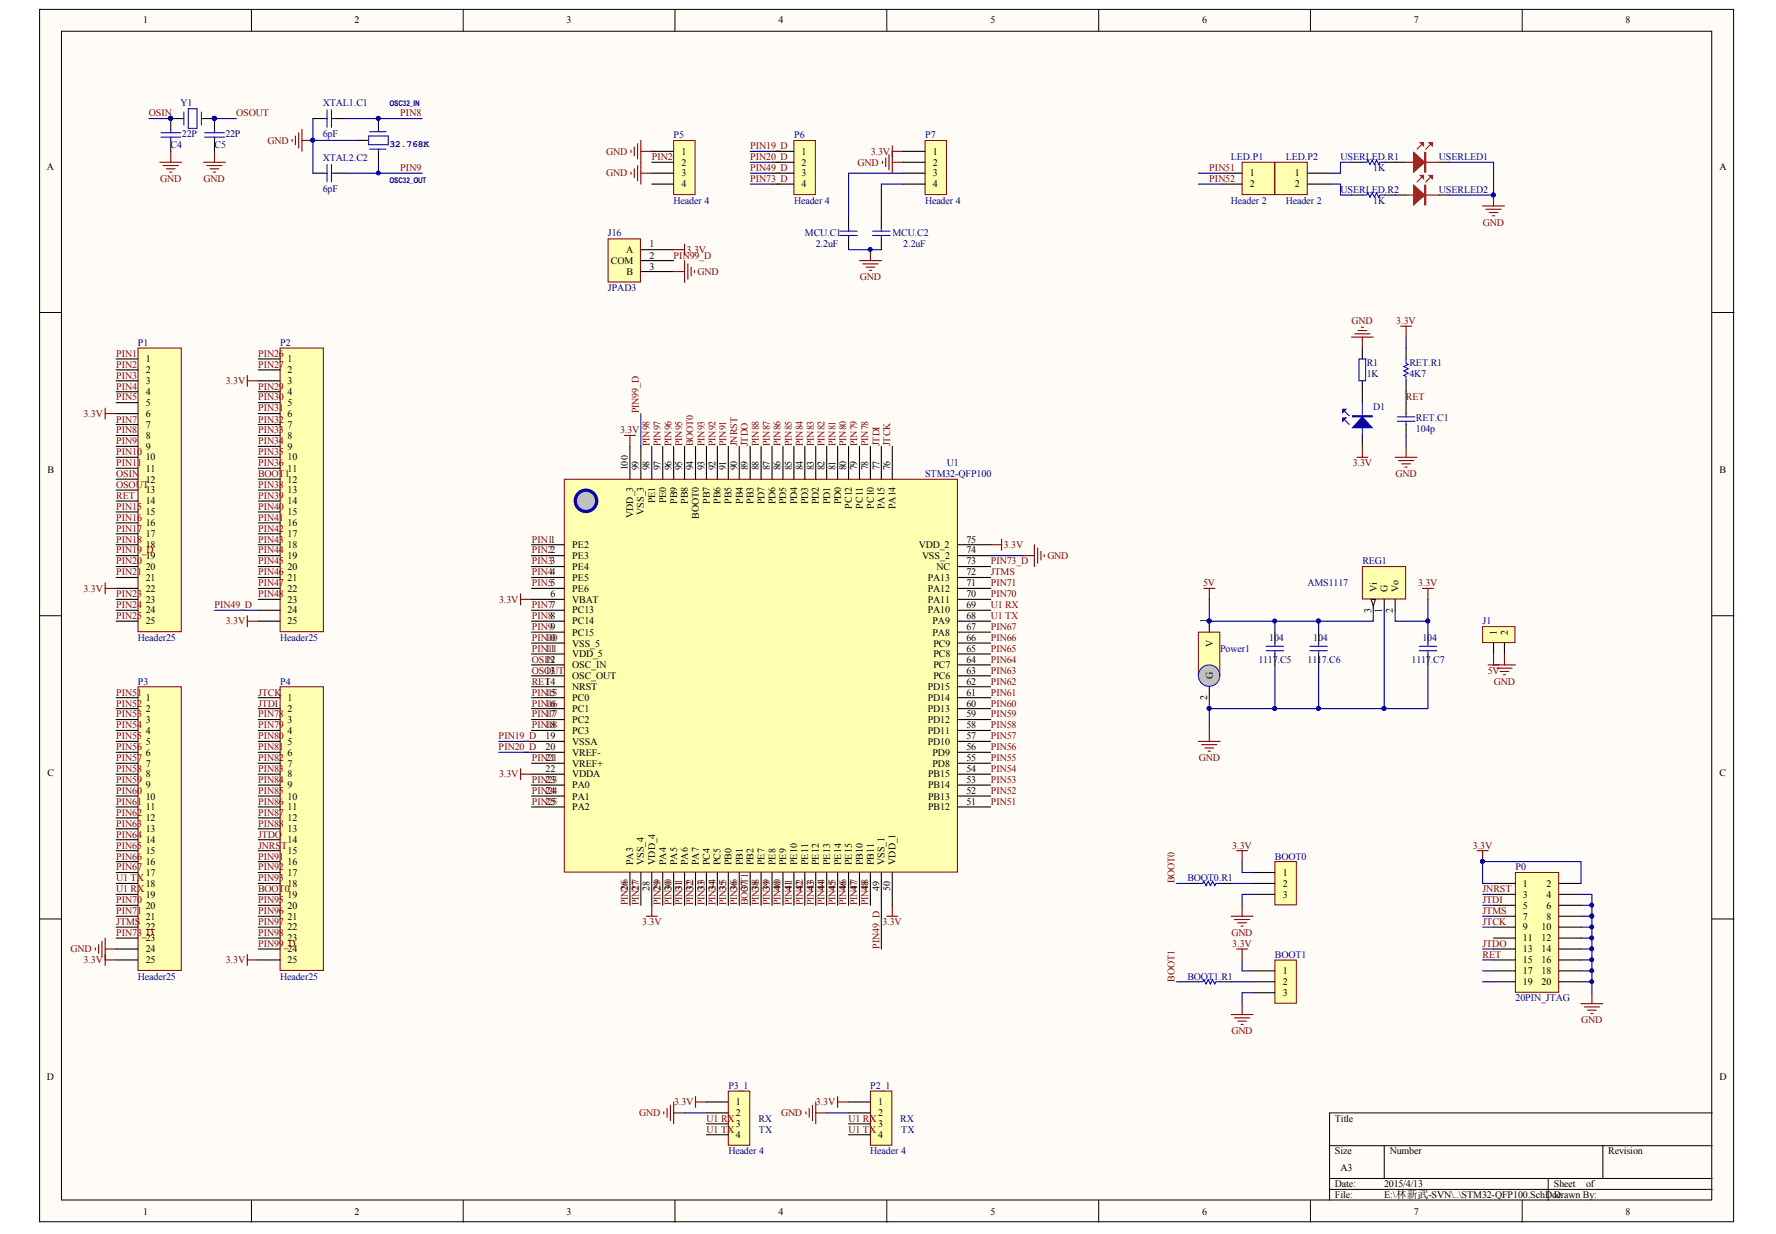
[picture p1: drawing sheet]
<svg xmlns="http://www.w3.org/2000/svg" width="288mm" height="200mm" viewBox="0 0 288 200" stroke-linecap="round" stroke-linejoin="round" font-family="sans-serif">
<defs><g id="words">
<g font-size="1.6">
<text x="23.2" y="3.8">1</text>
<text x="57.5" y="3.8">2</text>
<text x="91.8" y="3.8">3</text>
<text x="126.2" y="3.8">4</text>
<text x="160.5" y="3.8">5</text>
<text x="194.9" y="3.8">6</text>
<text x="229.1" y="3.8">7</text>
<text x="263.5" y="3.8">8</text>
<text x="7.6" y="27.5">A</text>
<text x="110.4" y="25.1">1</text>
<text x="110.4" y="26.8">2</text>
<text x="110.4" y="28.6">3</text>
<text x="129.9" y="25.1">1</text>
<text x="129.9" y="26.8">2</text>
<text x="129.9" y="28.6">3</text>
<text x="151.2" y="25.1">1</text>
<text x="151.2" y="26.8">2</text>
<text x="151.2" y="28.6">3</text>
<text x="202.6" y="28.6">1</text>
<text x="209.9" y="28.6">1</text>
<text x="278.7" y="27.5">A</text>
<text x="110.4" y="30.4">4</text>
<text x="129.9" y="30.4">4</text>
<text x="151.2" y="30.4">4</text>
<text x="202.6" y="30.4">2</text>
<text x="209.9" y="30.4">2</text>
<text x="101.5" y="41">A</text>
<text x="105.3" y="40.1">1</text>
<text x="105.3" y="41.9">2</text>
<text x="99" y="42.8">COM</text>
<text x="101.6" y="44.5">B</text>
<text x="105.3" y="43.7">3</text>
<text x="23.6" y="58.7">1</text>
<text x="46.6" y="58.7">1</text>
<text x="23.6" y="60.5">2</text>
<text x="23.6" y="62.3">3</text>
<text x="23.6" y="64.1">4</text>
<text x="23.6" y="65.8">5</text>
<text x="46.6" y="60.5">2</text>
<text x="46.6" y="62.3">3</text>
<text x="46.6" y="64.1">4</text>
<text x="46.6" y="65.8">5</text>
<text x="23.6" y="67.6">6</text>
<text x="23.6" y="69.3">7</text>
<text x="23.6" y="71.1">8</text>
<text x="46.6" y="67.6">6</text>
<text x="46.6" y="69.3">7</text>
<text x="46.6" y="71.1">8</text>
<text x="7.7" y="76.7">B</text>
<text x="23.6" y="72.9">9</text>
<text x="23.6" y="74.6">10</text>
<text x="23.6" y="76.5">11</text>
<text x="46.6" y="72.9">9</text>
<text x="46.6" y="74.6">10</text>
<text x="46.6" y="76.5">11</text>
<text x="101.8" y="76.3" transform="rotate(-90 101.8 76.3)">100</text>
<text x="103.5" y="76.3" transform="rotate(-90 103.5 76.3)">99</text>
<text x="105.3" y="76.3" transform="rotate(-90 105.3 76.3)">98</text>
<text x="107.1" y="76.3" transform="rotate(-90 107.1 76.3)">97</text>
<text x="108.8" y="76.3" transform="rotate(-90 108.8 76.3)">96</text>
<text x="110.6" y="76.3" transform="rotate(-90 110.6 76.3)">95</text>
<text x="112.4" y="76.3" transform="rotate(-90 112.4 76.3)">94</text>
<text x="114.2" y="76.3" transform="rotate(-90 114.2 76.3)">93</text>
<text x="115.9" y="76.3" transform="rotate(-90 115.9 76.3)">92</text>
<text x="117.7" y="76.3" transform="rotate(-90 117.7 76.3)">91</text>
<text x="119.5" y="76.3" transform="rotate(-90 119.5 76.3)">90</text>
<text x="121.2" y="76.3" transform="rotate(-90 121.2 76.3)">89</text>
<text x="123" y="76.3" transform="rotate(-90 123 76.3)">88</text>
<text x="124.8" y="76.3" transform="rotate(-90 124.8 76.3)">87</text>
<text x="126.5" y="76.3" transform="rotate(-90 126.5 76.3)">86</text>
<text x="128.4" y="76.3" transform="rotate(-90 128.4 76.3)">85</text>
<text x="130.1" y="76.3" transform="rotate(-90 130.1 76.3)">84</text>
<text x="131.9" y="76.3" transform="rotate(-90 131.9 76.3)">83</text>
<text x="133.7" y="76.3" transform="rotate(-90 133.7 76.3)">82</text>
<text x="135.4" y="76.3" transform="rotate(-90 135.4 76.3)">81</text>
<text x="137.2" y="76.3" transform="rotate(-90 137.2 76.3)">80</text>
<text x="138.9" y="76.3" transform="rotate(-90 138.9 76.3)">79</text>
<text x="140.7" y="76.3" transform="rotate(-90 140.7 76.3)">78</text>
<text x="142.5" y="76.3" transform="rotate(-90 142.5 76.3)">77</text>
<text x="144.3" y="76.3" transform="rotate(-90 144.3 76.3)">76</text>
<text x="278.7" y="76.7">B</text>
<text x="23.6" y="78.2">12</text>
<text x="23.6" y="80">13</text>
<text x="23.6" y="81.7">14</text>
<text x="23.6" y="83.5">15</text>
<text x="46.6" y="78.2">12</text>
<text x="46.6" y="80">13</text>
<text x="46.6" y="81.7">14</text>
<text x="46.6" y="83.5">15</text>
<text x="104.4" y="83.4" transform="rotate(-90 104.4 83.4)">VSS_3</text>
<text x="106.2" y="81.6" transform="rotate(-90 106.2 81.6)">PE1</text>
<text x="108" y="81.6" transform="rotate(-90 108 81.6)">PE0</text>
<text x="109.7" y="81.7" transform="rotate(-90 109.7 81.7)">PB9</text>
<text x="111.5" y="81.7" transform="rotate(-90 111.5 81.7)">PB8</text>
<text x="115" y="81.7" transform="rotate(-90 115 81.7)">PB7</text>
<text x="116.8" y="81.7" transform="rotate(-90 116.8 81.7)">PB6</text>
<text x="118.6" y="81.7" transform="rotate(-90 118.6 81.7)">PB5</text>
<text x="120.4" y="81.7" transform="rotate(-90 120.4 81.7)">PB4</text>
<text x="122.2" y="81.7" transform="rotate(-90 122.2 81.7)">PB3</text>
<text x="123.9" y="81.7" transform="rotate(-90 123.9 81.7)">PD7</text>
<text x="125.7" y="81.7" transform="rotate(-90 125.7 81.7)">PD6</text>
<text x="127.4" y="81.7" transform="rotate(-90 127.4 81.7)">PD5</text>
<text x="129.2" y="81.7" transform="rotate(-90 129.2 81.7)">PD4</text>
<text x="131" y="81.7" transform="rotate(-90 131 81.7)">PD3</text>
<text x="132.7" y="81.7" transform="rotate(-90 132.7 81.7)">PD2</text>
<text x="134.6" y="81.7" transform="rotate(-90 134.6 81.7)">PD1</text>
<text x="136.3" y="81.7" transform="rotate(-90 136.3 81.7)">PD0</text>
<text x="138.1" y="82.5" transform="rotate(-90 138.1 82.5)">PC12</text>
<text x="139.9" y="82.5" transform="rotate(-90 139.9 82.5)">PC11</text>
<text x="141.6" y="82.5" transform="rotate(-90 141.6 82.5)">PC10</text>
<text x="143.4" y="82.5" transform="rotate(-90 143.4 82.5)">PA15</text>
<text x="145.1" y="82.5" transform="rotate(-90 145.1 82.5)">PA14</text>
<text x="23.6" y="85.3">16</text>
<text x="23.6" y="87">17</text>
<text x="23.6" y="88.9">18</text>
<text x="46.6" y="85.3">16</text>
<text x="46.6" y="87">17</text>
<text x="46.6" y="88.9">18</text>
<text x="92.7" y="88.9">PE2</text>
<text x="102.6" y="84" transform="rotate(-90 102.6 84)">VDD_3</text>
<text x="113.3" y="84.1" transform="rotate(-90 113.3 84.1)">BOOT0</text>
<text x="149" y="88.9">VDD_2</text>
<text x="156.6" y="89.7">74</text>
<text x="156.6" y="88">75</text>
<text x="23.6" y="90.6">19</text>
<text x="23.6" y="92.4">20</text>
<text x="23.6" y="94.2">21</text>
<text x="23.6" y="95.9">22</text>
<text x="46.6" y="90.6">19</text>
<text x="46.6" y="92.4">20</text>
<text x="46.6" y="94.2">21</text>
<text x="46.6" y="95.9">22</text>
<text x="92.7" y="90.6">PE3</text>
<text x="92.7" y="92.4">PE4</text>
<text x="92.7" y="94.2">PE5</text>
<text x="92.7" y="95.9">PE6</text>
<text x="149.5" y="90.6">VSS_2</text>
<text x="150.4" y="95.9">PA12</text>
<text x="150.4" y="94.2">PA13</text>
<text x="151.8" y="92.4">NC</text>
<text x="156.6" y="95">71</text>
<text x="156.6" y="93.2">72</text>
<text x="156.6" y="91.5">73</text>
<text x="223.2" y="95.9" transform="rotate(-90 223.2 95.9)">Vi</text>
<text x="224.9" y="95.9" transform="rotate(-90 224.9 95.9)">G</text>
<text x="226.7" y="95.9" transform="rotate(-90 226.7 95.9)">Vo</text>
<text x="23.6" y="97.7">23</text>
<text x="23.6" y="99.4">24</text>
<text x="23.6" y="101.2">25</text>
<text x="46.6" y="97.7">23</text>
<text x="46.6" y="99.4">24</text>
<text x="46.6" y="101.2">25</text>
<text x="89.2" y="96.8">6</text>
<text x="92.7" y="97.7">VBAT</text>
<text x="92.7" y="99.4">PC13</text>
<text x="92.7" y="101.2">PC14</text>
<text x="150.4" y="99.4">PA10</text>
<text x="150.4" y="97.7">PA11</text>
<text x="151.1" y="101.2">PA9</text>
<text x="156.6" y="100.4">68</text>
<text x="156.6" y="98.6">69</text>
<text x="156.6" y="96.8">70</text>
<text x="195.6" y="101.1" transform="rotate(-90 195.6 101.1)">1</text>
<text x="222.2" y="99.4" transform="rotate(-90 222.2 99.4)">3</text>
<text x="224" y="99.4" transform="rotate(-90 224 99.4)">1</text>
<text x="225.8" y="99.4" transform="rotate(-90 225.8 99.4)">2</text>
<text x="89.2" y="107.4">2</text>
<text x="92.7" y="103">PC15</text>
<text x="92.7" y="104.8">VSS_5</text>
<text x="92.7" y="106.6">VDD_5</text>
<text x="151.1" y="103">PA8</text>
<text x="151.3" y="106.6">PC8</text>
<text x="151.3" y="104.8">PC9</text>
<text x="156.6" y="107.4">64</text>
<text x="156.6" y="105.6">65</text>
<text x="156.6" y="103.9">66</text>
<text x="156.6" y="102.1">67</text>
<text x="196.6" y="104.9" transform="rotate(-90 196.6 104.9)">V</text>
<text x="242.6" y="103" transform="rotate(-90 242.6 103)">1</text>
<text x="244.4" y="103" transform="rotate(-90 244.4 103)">2</text>
<text x="23.6" y="113.6">1</text>
<text x="46.6" y="113.6">1</text>
<text x="88.4" y="109.2">13</text>
<text x="88.4" y="111">1</text>
<text x="92.7" y="108.3">OSC_IN</text>
<text x="92.7" y="110.1">OSC_OUT</text>
<text x="92.7" y="111.8">NRST</text>
<text x="92.7" y="113.6">PC0</text>
<text x="150.4" y="113.6">PD14</text>
<text x="150.4" y="111.8">PD15</text>
<text x="151.3" y="110.1">PC6</text>
<text x="151.3" y="108.3">PC7</text>
<text x="156.6" y="112.8">61</text>
<text x="156.6" y="111">62</text>
<text x="156.6" y="109.2">63</text>
<text x="195.6" y="113.5" transform="rotate(-90 195.6 113.5)">2</text>
<text x="196.6" y="110.1" transform="rotate(-90 196.6 110.1)">G</text>
<text x="23.6" y="115.4">2</text>
<text x="23.6" y="117.2">3</text>
<text x="23.6" y="119">4</text>
<text x="46.6" y="115.4">2</text>
<text x="46.6" y="117.2">3</text>
<text x="46.6" y="119">4</text>
<text x="88.4" y="119.8">19</text>
<text x="92.7" y="115.4">PC1</text>
<text x="92.7" y="117.2">PC2</text>
<text x="92.7" y="119">PC3</text>
<text x="150.4" y="119">PD11</text>
<text x="150.4" y="117.2">PD12</text>
<text x="150.4" y="115.4">PD13</text>
<text x="156.6" y="119.8">57</text>
<text x="156.6" y="118">58</text>
<text x="156.6" y="116.3">59</text>
<text x="156.6" y="114.5">60</text>
<text x="7.7" y="125.8">C</text>
<text x="23.6" y="120.7">5</text>
<text x="23.6" y="122.5">6</text>
<text x="23.6" y="124.2">7</text>
<text x="46.6" y="120.7">5</text>
<text x="46.6" y="122.5">6</text>
<text x="46.6" y="124.2">7</text>
<text x="88.4" y="121.6">20</text>
<text x="88.4" y="125.2">22</text>
<text x="92.7" y="120.7">VSSA</text>
<text x="92.7" y="122.5">VREF-</text>
<text x="92.7" y="124.2">VREF+</text>
<text x="150.4" y="120.7">PD10</text>
<text x="151.1" y="124.2">PD8</text>
<text x="151.1" y="122.5">PD9</text>
<text x="156.6" y="125.2">54</text>
<text x="156.6" y="123.4">55</text>
<text x="156.6" y="121.6">56</text>
<text x="278.7" y="125.8">C</text>
<text x="23.6" y="126">8</text>
<text x="23.6" y="127.8">9</text>
<text x="23.6" y="129.6">10</text>
<text x="23.6" y="131.4">11</text>
<text x="46.6" y="126">8</text>
<text x="46.6" y="127.8">9</text>
<text x="46.6" y="129.6">10</text>
<text x="46.6" y="131.4">11</text>
<text x="92.7" y="126">VDDA</text>
<text x="92.7" y="127.8">PA0</text>
<text x="92.7" y="129.6">PA1</text>
<text x="92.7" y="131.4">PA2</text>
<text x="150.4" y="131.4">PB12</text>
<text x="150.4" y="129.6">PB13</text>
<text x="150.4" y="127.8">PB14</text>
<text x="150.4" y="126">PB15</text>
<text x="156.6" y="130.4">51</text>
<text x="156.6" y="128.7">52</text>
<text x="156.6" y="126.9">53</text>
<text x="23.6" y="133.1">12</text>
<text x="23.6" y="134.9">13</text>
<text x="23.6" y="136.7">14</text>
<text x="46.6" y="133.1">12</text>
<text x="46.6" y="134.9">13</text>
<text x="46.6" y="136.7">14</text>
<text x="23.6" y="138.4">15</text>
<text x="23.6" y="140.2">16</text>
<text x="23.6" y="141.9">17</text>
<text x="23.6" y="143.8">18</text>
<text x="46.6" y="138.4">15</text>
<text x="46.6" y="140.2">16</text>
<text x="46.6" y="141.9">17</text>
<text x="46.6" y="143.8">18</text>
<text x="102.6" y="140.2" transform="rotate(-90 102.6 140.2)">PA3</text>
<text x="104.4" y="140.2" transform="rotate(-90 104.4 140.2)">VSS_4</text>
<text x="106.2" y="140.2" transform="rotate(-90 106.2 140.2)">VDD_4</text>
<text x="108" y="140.2" transform="rotate(-90 108 140.2)">PA4</text>
<text x="109.7" y="140.2" transform="rotate(-90 109.7 140.2)">PA5</text>
<text x="111.5" y="140.2" transform="rotate(-90 111.5 140.2)">PA6</text>
<text x="113.3" y="140.2" transform="rotate(-90 113.3 140.2)">PA7</text>
<text x="115" y="140.2" transform="rotate(-90 115 140.2)">PC4</text>
<text x="116.8" y="140.2" transform="rotate(-90 116.8 140.2)">PC5</text>
<text x="118.6" y="140.2" transform="rotate(-90 118.6 140.2)">PB0</text>
<text x="120.4" y="140.2" transform="rotate(-90 120.4 140.2)">PB1</text>
<text x="122.2" y="140.2" transform="rotate(-90 122.2 140.2)">PB2</text>
<text x="123.9" y="140.2" transform="rotate(-90 123.9 140.2)">PE7</text>
<text x="125.7" y="140.2" transform="rotate(-90 125.7 140.2)">PE8</text>
<text x="127.4" y="140.2" transform="rotate(-90 127.4 140.2)">PE9</text>
<text x="129.2" y="140.2" transform="rotate(-90 129.2 140.2)">PE10</text>
<text x="131" y="140.2" transform="rotate(-90 131 140.2)">PE11</text>
<text x="132.7" y="140.2" transform="rotate(-90 132.7 140.2)">PE12</text>
<text x="134.6" y="140.2" transform="rotate(-90 134.6 140.2)">PE13</text>
<text x="136.3" y="140.2" transform="rotate(-90 136.3 140.2)">PE14</text>
<text x="138.1" y="140.2" transform="rotate(-90 138.1 140.2)">PE15</text>
<text x="139.9" y="140.2" transform="rotate(-90 139.9 140.2)">PB10</text>
<text x="141.6" y="140.2" transform="rotate(-90 141.6 140.2)">PB11</text>
<text x="143.4" y="140.2" transform="rotate(-90 143.4 140.2)">VSS_1</text>
<text x="145.1" y="140.2" transform="rotate(-90 145.1 140.2)">VDD_1</text>
<text x="207.9" y="141.9">1</text>
<text x="207.9" y="143.8">2</text>
<text x="246.9" y="143.8">1</text>
<text x="250.7" y="143.8">2</text>
<text x="23.6" y="145.5">19</text>
<text x="23.6" y="147.3">20</text>
<text x="23.6" y="149.1">21</text>
<text x="46.6" y="145.5">19</text>
<text x="46.6" y="147.3">20</text>
<text x="46.6" y="149.1">21</text>
<text x="105.3" y="144.5" transform="rotate(-90 105.3 144.5)">28</text>
<text x="121.2" y="144.5" transform="rotate(-90 121.2 144.5)">37</text>
<text x="142.5" y="144.5" transform="rotate(-90 142.5 144.5)">49</text>
<text x="144.3" y="144.5" transform="rotate(-90 144.3 144.5)">50</text>
<text x="207.9" y="145.5">3</text>
<text x="246.9" y="145.5">3</text>
<text x="246.9" y="147.3">5</text>
<text x="246.9" y="149.1">7</text>
<text x="250.7" y="145.5">4</text>
<text x="250.7" y="147.3">6</text>
<text x="250.7" y="149.1">8</text>
<text x="23.6" y="150.8">22</text>
<text x="23.6" y="152.6">23</text>
<text x="23.6" y="154.3">24</text>
<text x="46.6" y="150.8">22</text>
<text x="46.6" y="152.6">23</text>
<text x="46.6" y="154.3">24</text>
<text x="246.9" y="150.8">9</text>
<text x="246.9" y="152.6">11</text>
<text x="246.9" y="154.3">13</text>
<text x="249.9" y="150.8">10</text>
<text x="249.9" y="152.6">12</text>
<text x="249.9" y="154.3">14</text>
<text x="23.6" y="156.2">25</text>
<text x="46.6" y="156.2">25</text>
<text x="207.9" y="157.9">1</text>
<text x="207.9" y="159.7">2</text>
<text x="207.9" y="161.5">3</text>
<text x="246.9" y="156.2">15</text>
<text x="246.9" y="157.9">17</text>
<text x="246.9" y="159.7">19</text>
<text x="249.9" y="156.2">16</text>
<text x="249.9" y="157.9">18</text>
<text x="249.9" y="159.7">20</text>
<text x="7.6" y="175">D</text>
<text x="119.3" y="179.2">1</text>
<text x="142.3" y="179.2">1</text>
<text x="278.7" y="175">D</text>
<text x="119.3" y="180.9">2</text>
<text x="119.3" y="182.7">3</text>
<text x="119.3" y="184.5">4</text>
<text x="142.3" y="180.9">2</text>
<text x="142.3" y="182.7">3</text>
<text x="142.3" y="184.5">4</text>
<text x="216.4" y="181.8">Title</text>
<text x="216.4" y="187.1">Size</text>
<text x="217.3" y="189.8">A3</text>
<text x="225.3" y="187.1">Number</text>
<text x="260.7" y="187.1">Revision</text>
<text x="23.2" y="196.9">1</text>
<text x="57.5" y="196.9">2</text>
<text x="91.8" y="196.9">3</text>
<text x="126.2" y="196.9">4</text>
<text x="160.5" y="196.9">5</text>
<text x="194.9" y="196.9">6</text>
<text x="216.4" y="192.5">Date:</text>
<text x="216.4" y="194.2">File:</text>
<text x="224.4" y="192.5">2015/4/13</text>
<text x="224.4" y="194.2">E:\林新武-SVN\..\STM32-QFP100.SchDoDcrawn By:</text>
<text x="229.1" y="196.9">7</text>
<text x="251.9" y="192.5">Sheet</text>
<text x="257.1" y="192.5">of</text>
<text x="263.5" y="196.9">8</text>
</g>
<g font-size="1.6" fill="#000080">
<text x="29.3" y="17.1">Y1</text>
<text x="52.3" y="17.3">XTAL1.C1</text>
<text x="29.5" y="22.3">22P</text>
<text x="36.5" y="22.3">22P</text>
<text x="52.3" y="22.3">6pF</text>
<text x="63.1" y="23.9">32.768K</text>
<text x="109.2" y="22.4">P5</text>
<text x="128.7" y="22.4">P6</text>
<text x="149.9" y="22.4">P7</text>
<text x="27.6" y="24">C4</text>
<text x="34.8" y="24">C5</text>
<text x="52.3" y="26.1">XTAL2.C2</text>
<text x="199.5" y="25.9">LED.P1</text>
<text x="208.4" y="25.9">LED.P2</text>
<text x="217.3" y="25.9">USERLED.R1</text>
<text x="222.6" y="27.8">1K</text>
<text x="233.2" y="25.9">USERLED1</text>
<text x="52.3" y="31.1">6pF</text>
<text x="109.2" y="33">Header 4</text>
<text x="128.7" y="33">Header 4</text>
<text x="149.9" y="33">Header 4</text>
<text x="199.5" y="33">Header 2</text>
<text x="208.4" y="33">Header 2</text>
<text x="217.3" y="31.3">USERLED.R2</text>
<text x="222.6" y="33">1K</text>
<text x="233.2" y="31.3">USERLED2</text>
<text x="98.5" y="38.3">J16</text>
<text x="130.5" y="38.3">MCU.C1</text>
<text x="132.2" y="40.1">2.2uF</text>
<text x="144.7" y="38.3">MCU.C2</text>
<text x="146.4" y="40.1">2.2uF</text>
<text x="98.5" y="47.2">JPAD3</text>
<text x="22.4" y="56.1">P1</text>
<text x="45.4" y="56.1">P2</text>
<text x="221.5" y="59.4">R1</text>
<text x="228.4" y="59.4">RET.R1</text>
<text x="221.5" y="61.2">1K</text>
<text x="228.4" y="61.2">4K7</text>
<text x="222.6" y="66.5">D1</text>
<text x="229.5" y="70">104p</text>
<text x="229.5" y="68.3">RET.C1</text>
<text x="149.9" y="77.3">STM32-QFP100</text>
<text x="153.5" y="75.5">U1</text>
<text x="211.9" y="95">AMS1117</text>
<text x="220.8" y="91.5">REG1</text>
<text x="240.3" y="101.2">J1</text>
<text x="22.4" y="103.9">Header25</text>
<text x="45.4" y="103.9">Header25</text>
<text x="197.8" y="105.6">Power1</text>
<text x="204" y="107.4">1117.C5</text>
<text x="205.7" y="103.9">104</text>
<text x="211.9" y="107.4">1117.C6</text>
<text x="212.9" y="103.9">104</text>
<text x="228.8" y="107.4">1117.C7</text>
<text x="230.6" y="103.9">104</text>
<text x="22.4" y="111">P3</text>
<text x="45.4" y="111">P4</text>
<text x="192.5" y="142.9">BOOT0.R1</text>
<text x="206.6" y="139.3">BOOT0</text>
<text x="245.7" y="141.1">P0</text>
<text x="206.6" y="155.3">BOOT1</text>
<text x="22.4" y="158.8">Header25</text>
<text x="45.4" y="158.8">Header25</text>
<text x="192.5" y="158.8">BOOT1.R1</text>
<text x="245.7" y="162.3">20PIN_JTAG</text>
<text x="118.1" y="176.5">P3_1</text>
<text x="141.1" y="176.5">P2_1</text>
<text x="122.9" y="181.8">RX</text>
<text x="123" y="183.6">TX</text>
<text x="145.9" y="181.8">RX</text>
<text x="146.1" y="183.6">TX</text>
<text x="118.1" y="187.1">Header 4</text>
<text x="141.1" y="187.1">Header 4</text>
</g>
<g font-size="1.6" fill="#800000">
<text x="24.1" y="18.9">OSIN</text>
<text x="38.3" y="18.9">OSOUT</text>
<text x="43.4" y="23.3">GND</text>
<text x="64.9" y="18.9">PIN8</text>
<text x="26" y="29.5">GND</text>
<text x="33" y="29.5">GND</text>
<text x="64.9" y="27.8">PIN9</text>
<text x="98.2" y="25.1">GND</text>
<text x="98.2" y="28.6">GND</text>
<text x="105.7" y="25.9">PIN20</text>
<text x="121.6" y="24.2">PIN19_D</text>
<text x="121.6" y="25.9">PIN20_D</text>
<text x="121.6" y="27.8">PIN49_D</text>
<text x="121.6" y="29.5">PIN73_D</text>
<text x="139" y="26.8">GND</text>
<text x="141.1" y="25.1">3.3V</text>
<text x="196" y="27.8">PIN51</text>
<text x="196" y="29.5">PIN52</text>
<text x="109.2" y="41.9">PIN99_D</text>
<text x="111.3" y="41">3.3V</text>
<text x="240.4" y="36.6">GND</text>
<text x="113.1" y="44.5">GND</text>
<text x="139.4" y="45.5">GND</text>
<text x="219.1" y="52.5">GND</text>
<text x="226.3" y="52.5">3.3V</text>
<text x="18.8" y="59.6">PIN2</text>
<text x="18.8" y="57.9">PIN1</text>
<text x="41.8" y="57.9">PIN26</text>
<text x="41.8" y="59.6">PIN27</text>
<text x="18.8" y="61.4">PIN3</text>
<text x="18.8" y="63.1">PIN4</text>
<text x="18.8" y="64.9">PIN5</text>
<text x="36.6" y="62.3">3.3V</text>
<text x="41.8" y="63.1">PIN29</text>
<text x="41.8" y="64.9">PIN30</text>
<text x="227.9" y="64.9">RET</text>
<text x="13.5" y="67.6">3.3V</text>
<text x="18.8" y="70.3">PIN8</text>
<text x="18.8" y="68.5">PIN7</text>
<text x="41.8" y="66.7">PIN31</text>
<text x="41.8" y="68.5">PIN32</text>
<text x="41.8" y="70.3">PIN33</text>
<text x="100.5" y="70.3">3.3V</text>
<text x="103.5" y="67" transform="rotate(-90 103.5 67)">PIN99_D</text>
<text x="18.8" y="77.3">OSIN</text>
<text x="18.8" y="72">PIN9</text>
<text x="18.8" y="73.8">PIN10</text>
<text x="18.8" y="75.5">PIN11</text>
<text x="41.8" y="72">PIN34</text>
<text x="41.8" y="73.8">PIN35</text>
<text x="41.8" y="75.5">PIN36</text>
<text x="41.8" y="77.3">BOOT1</text>
<text x="105.3" y="72.4" transform="rotate(-90 105.3 72.4)">PIN98</text>
<text x="107.1" y="72.4" transform="rotate(-90 107.1 72.4)">PIN97</text>
<text x="108.8" y="72.4" transform="rotate(-90 108.8 72.4)">PIN96</text>
<text x="110.6" y="72.4" transform="rotate(-90 110.6 72.4)">PIN95</text>
<text x="112.4" y="72.4" transform="rotate(-90 112.4 72.4)">BOOT0</text>
<text x="114.2" y="72.4" transform="rotate(-90 114.2 72.4)">PIN93</text>
<text x="115.9" y="72.4" transform="rotate(-90 115.9 72.4)">PIN92</text>
<text x="117.7" y="72.4" transform="rotate(-90 117.7 72.4)">PIN91</text>
<text x="119.5" y="72.4" transform="rotate(-90 119.5 72.4)">JNRST</text>
<text x="121.2" y="72.4" transform="rotate(-90 121.2 72.4)">JTDO</text>
<text x="123" y="72.4" transform="rotate(-90 123 72.4)">PIN88</text>
<text x="124.8" y="72.4" transform="rotate(-90 124.8 72.4)">PIN87</text>
<text x="126.5" y="72.4" transform="rotate(-90 126.5 72.4)">PIN86</text>
<text x="128.4" y="72.4" transform="rotate(-90 128.4 72.4)">PIN85</text>
<text x="130.1" y="72.4" transform="rotate(-90 130.1 72.4)">PIN84</text>
<text x="131.9" y="72.4" transform="rotate(-90 131.9 72.4)">PIN83</text>
<text x="133.7" y="72.4" transform="rotate(-90 133.7 72.4)">PIN82</text>
<text x="135.4" y="72.4" transform="rotate(-90 135.4 72.4)">PIN81</text>
<text x="137.2" y="72.4" transform="rotate(-90 137.2 72.4)">PIN80</text>
<text x="138.9" y="72.4" transform="rotate(-90 138.9 72.4)">PIN79</text>
<text x="140.7" y="72.4" transform="rotate(-90 140.7 72.4)">PIN78</text>
<text x="142.5" y="72.4" transform="rotate(-90 142.5 72.4)">JTDI</text>
<text x="144.3" y="72.4" transform="rotate(-90 144.3 72.4)">JTCK</text>
<text x="219.3" y="75.5">3.3V</text>
<text x="226.2" y="77.3">GND</text>
<text x="18.8" y="80.8">RET</text>
<text x="18.8" y="79.1">OSOUT</text>
<text x="18.8" y="82.7">PIN15</text>
<text x="41.8" y="79.1">PIN38</text>
<text x="41.8" y="80.8">PIN39</text>
<text x="41.8" y="82.7">PIN40</text>
<text x="18.8" y="84.4">PIN16</text>
<text x="18.8" y="86.2">PIN17</text>
<text x="18.8" y="88">PIN18</text>
<text x="18.8" y="89.7">PIN19_D</text>
<text x="41.8" y="84.4">PIN41</text>
<text x="41.8" y="86.2">PIN42</text>
<text x="41.8" y="88">PIN43</text>
<text x="41.8" y="89.7">PIN44</text>
<text x="86.2" y="89.7">PIN22</text>
<text x="86.2" y="88">PIN11</text>
<text x="162.7" y="88.9">3.3V</text>
<text x="13.5" y="95.9">3.3V</text>
<text x="18.8" y="93.2">PIN21</text>
<text x="18.8" y="91.5">PIN20</text>
<text x="41.8" y="91.5">PIN45</text>
<text x="41.8" y="93.2">PIN46</text>
<text x="41.8" y="95">PIN47</text>
<text x="86.2" y="91.5">PIN33</text>
<text x="86.2" y="93.2">PIN44</text>
<text x="86.2" y="95">PIN55</text>
<text x="160.6" y="93.2">JTMS</text>
<text x="160.6" y="95">PIN71</text>
<text x="160.6" y="91.5">PIN73_D</text>
<text x="169.8" y="90.6">GND</text>
<text x="195" y="95">5V</text>
<text x="229.9" y="95">3.3V</text>
<text x="18.8" y="96.8">PIN23</text>
<text x="18.8" y="98.6">PIN24</text>
<text x="18.8" y="100.4">PIN25</text>
<text x="34.8" y="98.6">PIN49_D</text>
<text x="36.6" y="101.2">3.3V</text>
<text x="41.8" y="96.8">PIN48</text>
<text x="80.9" y="97.7">3.3V</text>
<text x="86.2" y="100.4">PIN88</text>
<text x="86.2" y="98.6">PIN77</text>
<text x="160.6" y="100.4">U1 TX</text>
<text x="160.6" y="98.6">U1 RX</text>
<text x="160.6" y="96.8">PIN70</text>
<text x="86.2" y="107.4">OSI1N</text>
<text x="86.2" y="102.1">PIN99</text>
<text x="86.2" y="103.9">PIN1100</text>
<text x="86.2" y="105.6">PIN1111</text>
<text x="160.6" y="107.4">PIN64</text>
<text x="160.6" y="105.6">PIN65</text>
<text x="160.6" y="103.9">PIN66</text>
<text x="160.6" y="102.1">PIN67</text>
<text x="18.8" y="112.8">PIN51</text>
<text x="41.8" y="112.8">JTCK</text>
<text x="86.2" y="111">RET4</text>
<text x="86.2" y="109.2">OSOUT</text>
<text x="86.2" y="112.8">PIN1155</text>
<text x="160.6" y="112.8">PIN61</text>
<text x="160.6" y="111">PIN62</text>
<text x="160.6" y="109.2">PIN63</text>
<text x="241.1" y="109.2">5V</text>
<text x="242.1" y="111">GND</text>
<text x="18.8" y="114.5">PIN52</text>
<text x="18.8" y="116.3">PIN53</text>
<text x="18.8" y="118">PIN54</text>
<text x="18.8" y="119.8">PIN55</text>
<text x="41.8" y="114.5">JTDI</text>
<text x="41.8" y="116.3">PIN78</text>
<text x="41.8" y="118">PIN79</text>
<text x="41.8" y="119.8">PIN80</text>
<text x="80.8" y="119.8">PIN19_D</text>
<text x="86.2" y="114.5">PIN1166</text>
<text x="86.2" y="116.3">PIN1177</text>
<text x="86.2" y="118">PIN1188</text>
<text x="160.6" y="119.8">PIN57</text>
<text x="160.6" y="118">PIN58</text>
<text x="160.6" y="116.3">PIN59</text>
<text x="160.6" y="114.5">PIN60</text>
<text x="18.8" y="121.6">PIN56</text>
<text x="18.8" y="123.4">PIN57</text>
<text x="18.8" y="125.2">PIN58</text>
<text x="41.8" y="121.6">PIN81</text>
<text x="41.8" y="123.4">PIN82</text>
<text x="41.8" y="125.2">PIN83</text>
<text x="80.8" y="121.6">PIN20_D</text>
<text x="86.2" y="123.4">PIN2211</text>
<text x="160.6" y="125.2">PIN54</text>
<text x="160.6" y="123.4">PIN55</text>
<text x="160.6" y="121.6">PIN56</text>
<text x="194.3" y="123.4">GND</text>
<text x="18.8" y="126.9">PIN59</text>
<text x="18.8" y="128.7">PIN60</text>
<text x="18.8" y="130.4">PIN61</text>
<text x="41.8" y="126.9">PIN84</text>
<text x="41.8" y="128.7">PIN85</text>
<text x="41.8" y="130.4">PIN86</text>
<text x="80.9" y="126">3.3V</text>
<text x="86.2" y="126.9">PIN2233</text>
<text x="86.2" y="128.7">PIN2244</text>
<text x="86.2" y="130.4">PIN2255</text>
<text x="160.6" y="130.4">PIN51</text>
<text x="160.6" y="128.7">PIN52</text>
<text x="160.6" y="126.9">PIN53</text>
<text x="18.8" y="132.2">PIN62</text>
<text x="18.8" y="134">PIN63</text>
<text x="18.8" y="135.8">PIN64</text>
<text x="18.8" y="137.6">PIN65</text>
<text x="41.8" y="135.8">JTDO</text>
<text x="41.8" y="137.6">JNRST</text>
<text x="41.8" y="132.2">PIN87</text>
<text x="41.8" y="134">PIN88</text>
<text x="199.7" y="137.6">3.3V</text>
<text x="238.7" y="137.6">3.3V</text>
<text x="18.8" y="142.9">U1 TX</text>
<text x="18.8" y="139.3">PIN66</text>
<text x="18.8" y="141.1">PIN67</text>
<text x="41.8" y="139.3">PIN91</text>
<text x="41.8" y="141.1">PIN92</text>
<text x="41.8" y="142.9">PIN93</text>
<text x="190.4" y="143.2" transform="rotate(-90 190.4 143.2)">BOOT0</text>
<text x="18.8" y="144.6">U1 RX</text>
<text x="18.8" y="150">JTMS</text>
<text x="18.8" y="146.4">PIN70</text>
<text x="18.8" y="148.1">PIN71</text>
<text x="41.8" y="146.4">PIN95</text>
<text x="41.8" y="148.1">PIN96</text>
<text x="41.8" y="150">PIN97</text>
<text x="41.8" y="144.6">BOOT0</text>
<text x="101.8" y="146.7" transform="rotate(-90 101.8 146.7)">PIN2266</text>
<text x="103.5" y="146.7" transform="rotate(-90 103.5 146.7)">PIN2277</text>
<text x="104.1" y="150">3.3V</text>
<text x="107.1" y="146.7" transform="rotate(-90 107.1 146.7)">PIN2299</text>
<text x="108.8" y="146.7" transform="rotate(-90 108.8 146.7)">PIN3300</text>
<text x="110.6" y="146.7" transform="rotate(-90 110.6 146.7)">PIN3311</text>
<text x="112.4" y="146.7" transform="rotate(-90 112.4 146.7)">PIN3322</text>
<text x="114.2" y="146.7" transform="rotate(-90 114.2 146.7)">PIN3333</text>
<text x="115.9" y="146.7" transform="rotate(-90 115.9 146.7)">PIN3344</text>
<text x="117.7" y="146.7" transform="rotate(-90 117.7 146.7)">PIN3355</text>
<text x="119.5" y="146.7" transform="rotate(-90 119.5 146.7)">PIN3366</text>
<text x="121.2" y="146.7" transform="rotate(-90 121.2 146.7)">BOOT1</text>
<text x="123" y="146.7" transform="rotate(-90 123 146.7)">PIN3388</text>
<text x="124.8" y="146.7" transform="rotate(-90 124.8 146.7)">PIN3399</text>
<text x="126.5" y="146.7" transform="rotate(-90 126.5 146.7)">PIN4400</text>
<text x="128.4" y="146.7" transform="rotate(-90 128.4 146.7)">PIN4411</text>
<text x="130.1" y="146.7" transform="rotate(-90 130.1 146.7)">PIN4422</text>
<text x="131.9" y="146.7" transform="rotate(-90 131.9 146.7)">PIN4433</text>
<text x="133.7" y="146.7" transform="rotate(-90 133.7 146.7)">PIN4444</text>
<text x="135.4" y="146.7" transform="rotate(-90 135.4 146.7)">PIN4455</text>
<text x="137.2" y="146.7" transform="rotate(-90 137.2 146.7)">PIN4466</text>
<text x="138.9" y="146.7" transform="rotate(-90 138.9 146.7)">PIN4477</text>
<text x="140.7" y="146.7" transform="rotate(-90 140.7 146.7)">PIN4488</text>
<text x="143" y="150">3.3V</text>
<text x="240.3" y="150">JTCK</text>
<text x="240.3" y="148.1">JTMS</text>
<text x="240.3" y="146.4">JTDI</text>
<text x="240.3" y="144.6">JNRST</text>
<text x="11.4" y="154.3">GND</text>
<text x="18.8" y="151.7">PIN73_D</text>
<text x="41.8" y="151.7">PIN98</text>
<text x="41.8" y="153.5">PIN99_D</text>
<text x="142.5" y="153.8" transform="rotate(-90 142.5 153.8)">PIN49_D</text>
<text x="199.6" y="151.7">GND</text>
<text x="199.7" y="153.5">3.3V</text>
<text x="240.3" y="155.3">RET</text>
<text x="240.3" y="153.5">JTDO</text>
<text x="13.5" y="156.2">3.3V</text>
<text x="36.6" y="156.2">3.3V</text>
<text x="190.4" y="159.1" transform="rotate(-90 190.4 159.1)">BOOT1</text>
<text x="199.6" y="167.7">GND</text>
<text x="256.3" y="165.9">GND</text>
<text x="109.2" y="179.2">3.3V</text>
<text x="132.2" y="179.2">3.3V</text>
<text x="103.6" y="180.9">GND</text>
<text x="114.5" y="183.6">U1 TX</text>
<text x="114.5" y="181.8">U1 RX</text>
<text x="126.6" y="180.9">GND</text>
<text x="137.5" y="181.8">U1 RX</text>
<text x="137.5" y="183.6">U1 TX</text>
</g>
<g font-size="1.3" fill="#000080">
<text x="63.1" y="17.2">OSC32_IN</text>
<text x="63.1" y="29.6">OSC32_OUT</text>
</g>
</g></defs>
<g fill="#fffcf8" stroke="#000" stroke-width=".16">
<path d="M6.4 1.5h274.6v196.5h-274.6z"/>
<path d="M10 5.1h267.5v189.4h-267.5z"/>
</g>
<g fill="none" stroke="#000" stroke-width=".16">
<path d="M40.8 1.5v3.5M75.1 1.5v3.5M109.4 1.5v3.5M143.7 1.5v3.5M178.1 1.5v3.5M212.4 1.5v3.5M246.7 1.5v3.5M6.4 50.7h3.6M277.5 50.7h3.6M6.4 99.8h3.6M277.5 99.8h3.6M6.4 149h3.6"/>
<path d="M277.5 149h3.6M40.8 194.6v3.5M75.1 194.6v3.5M109.4 194.6v3.5M143.7 194.6v3.5M178.1 194.6v3.5M212.4 194.6v3.5M215.5 185.7h62M215.5 191h62M215.5 192.8h62M224.4 185.7v5.3M246.7 194.6v3.5"/>
<path d="M250.9 191v3.6M259.8 185.7v5.3M277.5 180.4h-62v14.2"/>
</g>
<path d="M220.8 63.5v1.8M220.8 70.6v1.8" fill="none" stroke="#000" stroke-width=".18"/>
<path d="M218 66.7l.7 .7M218 68.1l.7 .7M220.8 65.3v5.3" fill="none" stroke="#00f" stroke-width=".18"/>
<g fill="#00f" stroke="#00f" stroke-width=".18">
<path d="M220.8 67.6l1.6 1.7h-3.2z"/>
<path d="M217.6 66.3h.6l-.6 .6z"/>
<path d="M217.6 67.7h.6l-.6 .6z"/>
<path d="M219.2 67.4h3.2v.2h-3.2z" fill-rule="evenodd"/>
</g>
<path d="M240.3 101.6h5.3v2.6h-5.3z" fill="#ffffb0" stroke="#800000" stroke-width=".16"/>
<path d="M27.7 19.2h1.8M33 19.2h1.8M242.1 104.2v1.8M243.9 104.2v1.8" fill="none" stroke="#000" stroke-width=".18"/>
<g fill="none" stroke="#800000" stroke-width=".18">
<path d="M25.9 26.3h3.6M26.4 26.8h2.5M27 27.4h1.4M27.5 27.9h.4M27.7 24.5v1.8M33 26.3h3.5M33.5 26.8h2.5M34.1 27.4h1.4M34.6 27.9h.3M34.8 24.5v1.8M227 52.9h1.8M227.9 52.9v1.7"/>
<path d="M219.9 74.1h1.8M220.8 72.4v1.7M226.1 74.1h3.6M226.7 74.7h2.4M227.2 75.2h1.4M227.7 75.7h.4M227.9 72.4v1.7M241.2 107.8h1.8M242.1 106v1.8"/>
</g>
<g fill="#000080" stroke="#000080" stroke-width=".16">
<circle cx="34.7" cy="19.2" r=".32"/>
<circle cx="27.6" cy="19.2" r=".32"/>
</g>
<path d="M29.5 19.2h.3M29.8 18.2v2.1M30.5 17.6h1.4v3.2h-1.4zM32.6 18.2v2.1M32.6 19.2h.4" fill="none" stroke="#00f" stroke-width=".18"/>
<path d="M24.1 19.2h3.6M34.8 19.2h3.5M227.9 54.6v1.8M227.9 63.5v1.8M227.9 70.6v1.8" fill="none" stroke="#000080" stroke-width=".18"/>
<path d="M194.2 102.5h3.5v7h-3.5z" fill="#ffffb0" stroke="#800000" stroke-width=".16"/>
<circle cx="196" cy="109.5" r="1.74" fill="#c0c0c0" stroke="#00f" stroke-width=".16"/>
<path d="M196 100.7v1.8M196 111.3v1.8" fill="none" stroke="#000" stroke-width=".18"/>
<g fill="#000080" stroke="#000080" stroke-width=".16">
<circle cx="196" cy="100.7" r=".32"/>
<circle cx="206.6" cy="100.7" r=".32"/>
<circle cx="196" cy="114.8" r=".32"/>
<circle cx="206.6" cy="114.8" r=".32"/>
<circle cx="213.7" cy="114.8" r=".32"/>
<circle cx="224.3" cy="114.8" r=".32"/>
<circle cx="213.7" cy="100.7" r=".32"/>
<circle cx="231.4" cy="100.7" r=".32"/>
</g>
<path d="M103.9 67v5.4M160.6 90.1h5.3M196 97.2v3.5h17.7M222.6 98.9v1.8h-8.9v1.8M224.4 98.9v16h-10.7M226.1 98.9v1.8h5.4v1.8M231.5 97.2v3.5M196 114.9v3.5M206.6 107.8v7.1h-10.6v-1.8M206.6 100.7v1.8M213.7 107.8v7.1h-7.1M231.5 107.8v7.1h-7.1" fill="none" stroke="#000080" stroke-width=".18"/>
<g fill="none" stroke="#800000" stroke-width=".18">
<path d="M219 54.6h3.6M219.6 54.1h2.5M220.1 53.6h1.4M220.6 53h.4M220.8 54.6v1.8M101.2 70.6h1.8M102.1 70.6v1.8M84.4 96.3v1.7M84.4 97.2h1.8M160.6 88.3h1.7M162.3 87.4v1.8M165.9 90.1h1.8"/>
<path d="M167.7 88.3v3.5M168.2 88.8v2.5M168.7 89.4v1.4M169.3 89.9v.3M195.1 95.4h1.8M196 95.4v1.8M230.6 95.4h1.7M231.5 95.4v1.8M196 118.4v1.8M242.1 107.8h3.5M242.6 108.3h2.5M243.1 108.8h1.5"/>
<path d="M243.7 109.4h.3M243.9 106v1.8M194.2 120.2h3.6M194.8 120.7h2.5M195.3 121.2h1.4M195.8 121.8h.4M104.8 148.5h1.7M105.6 146.7v1.8M143.7 148.5h1.8M144.6 146.7v1.8"/>
</g>
<path d="M91.5 77.7h63.7v63.7h-63.7z" fill="#ffffb0" stroke="#800000" stroke-width=".16"/>
<g fill="none" stroke="#000" stroke-width=".18">
<path d="M86.2 88.3h5.3M86.2 90.1h5.3M86.2 91.8h5.3M86.2 93.6h5.3M86.2 95.4h5.3M86.2 97.2h5.3M86.2 98.9h5.3M86.2 100.7h5.3M86.2 102.5h5.3M86.2 104.2h5.3M86.2 106h5.3M86.2 107.8h5.3"/>
<path d="M86.2 109.5h5.3M86.2 111.3h5.3M86.2 113.1h5.3M86.2 114.9h5.3M86.2 116.6h5.3M86.2 118.4h5.3M86.2 120.2h5.3M86.2 121.9h5.3M86.2 123.7h5.3M86.2 125.5h5.3M86.2 127.3h5.3M86.2 129h5.3"/>
<path d="M86.2 130.8h5.3"/>
</g>
<circle cx="95" cy="81.2" r="1.73" fill="#c0c0c0" stroke="#0000bf" stroke-width=".53"/>
<g fill="none" stroke="#000" stroke-width=".18">
<path d="M102.1 72.4v5.3M103.9 72.4v5.3M105.6 72.4v5.3M107.4 72.4v5.3M109.2 72.4v5.3M111 72.4v5.3M112.7 72.4v5.3M114.5 72.4v5.3M116.3 72.4v5.3M118 72.4v5.3M119.8 72.4v5.3M121.6 72.4v5.3"/>
<path d="M123.4 72.4v5.3M125.1 72.4v5.3M126.9 72.4v5.3M128.7 72.4v5.3M130.5 72.4v5.3M132.2 72.4v5.3M134 72.4v5.3M135.8 72.4v5.3M137.5 72.4v5.3M139.3 72.4v5.3M141.1 72.4v5.3M142.9 72.4v5.3"/>
<path d="M144.6 72.4v5.3M155.3 98.9h5.3M155.3 97.2h5.3M155.3 95.4h5.3M155.3 93.6h5.3M155.3 91.8h5.3M155.3 90.1h5.3M155.3 88.3h5.3M155.3 118.4h5.3M155.3 116.6h5.3M155.3 114.9h5.3M155.3 113.1h5.3"/>
<path d="M155.3 111.3h5.3M155.3 109.5h5.3M155.3 107.8h5.3M155.3 106h5.3M155.3 104.2h5.3M155.3 102.5h5.3M155.3 100.7h5.3M155.3 130.8h5.3M155.3 129h5.3M155.3 127.3h5.3M155.3 125.5h5.3M155.3 123.7h5.3"/>
<path d="M155.3 121.9h5.3M155.3 120.2h5.3M102.1 141.4v5.3M103.9 141.4v5.3M105.6 141.4v5.3M107.4 141.4v5.3M109.2 141.4v5.3M111 141.4v5.3M112.7 141.4v5.3M114.5 141.4v5.3M116.3 141.4v5.3M118 141.4v5.3"/>
<path d="M119.8 141.4v5.3M121.6 141.4v5.3M123.4 141.4v5.3M125.1 141.4v5.3M126.9 141.4v5.3M128.7 141.4v5.3M130.5 141.4v5.3M132.2 141.4v5.3M134 141.4v5.3M135.8 141.4v5.3M137.5 141.4v5.3M139.3 141.4v5.3"/>
<path d="M141.1 141.4v5.3M142.9 141.4v5.3M144.6 141.4v5.3"/>
</g>
<path d="M22.4 56.4h7v46h-7z" fill="#ffffb0" stroke="#800000" stroke-width=".16"/>
<g fill="none" stroke="#000" stroke-width=".18">
<path d="M18.8 58.2h3.6M18.8 60h3.6M18.8 61.7h3.6M18.8 63.5h3.6M18.8 65.3h3.6M18.8 67h3.6M18.8 68.8h3.6M18.8 70.6h3.6M18.8 72.4h3.6M18.8 74.1h3.6M18.8 75.9h3.6M18.8 77.7h3.6"/>
<path d="M18.8 79.4h3.6M18.8 81.2h3.6M18.8 83h3.6M18.8 84.8h3.6M18.8 86.5h3.6M18.8 88.3h3.6M18.8 90.1h3.6M18.8 91.8h3.6M18.8 93.6h3.6M18.8 95.4h3.6M18.8 97.2h3.6M18.8 98.9h3.6"/>
<path d="M18.8 100.7h3.6"/>
</g>
<path d="M45.4 56.4h7v46h-7z" fill="#ffffb0" stroke="#800000" stroke-width=".16"/>
<g fill="none" stroke="#000" stroke-width=".18">
<path d="M41.9 58.2h3.5M41.9 60h3.5M41.9 61.7h3.5M41.9 63.5h3.5M41.9 65.3h3.5M41.9 67h3.5M41.9 68.8h3.5M41.9 70.6h3.5M41.9 72.4h3.5M41.9 74.1h3.5M41.9 75.9h3.5M41.9 77.7h3.5"/>
<path d="M41.9 79.4h3.5M41.9 81.2h3.5M41.9 83h3.5M41.9 84.8h3.5M41.9 86.5h3.5M41.9 88.3h3.5M41.9 90.1h3.5M41.9 91.8h3.5M41.9 93.6h3.5M41.9 95.4h3.5M41.9 97.2h3.5M41.9 98.9h3.5"/>
<path d="M41.9 100.7h3.5"/>
</g>
<path d="M22.4 111.3h7v46h-7z" fill="#ffffb0" stroke="#800000" stroke-width=".16"/>
<g fill="none" stroke="#000" stroke-width=".18">
<path d="M18.8 113.1h3.6M18.8 114.9h3.6M18.8 116.6h3.6M18.8 118.4h3.6M18.8 120.2h3.6M18.8 121.9h3.6M18.8 123.7h3.6M18.8 125.5h3.6M18.8 127.3h3.6M18.8 129h3.6M18.8 130.8h3.6M18.8 132.6h3.6"/>
<path d="M18.8 134.3h3.6M18.8 136.1h3.6M18.8 137.9h3.6M18.8 139.7h3.6M18.8 141.4h3.6M18.8 143.2h3.6M18.8 145h3.6M18.8 146.7h3.6M18.8 148.5h3.6M18.8 150.3h3.6M18.8 152.1h3.6M18.8 153.8h3.6"/>
<path d="M18.8 155.6h3.6"/>
</g>
<path d="M45.4 111.3h7v46h-7z" fill="#ffffb0" stroke="#800000" stroke-width=".16"/>
<g fill="none" stroke="#000" stroke-width=".18">
<path d="M41.9 113.1h3.5M41.9 114.9h3.5M41.9 116.6h3.5M41.9 118.4h3.5M41.9 120.2h3.5M41.9 121.9h3.5M41.9 123.7h3.5M41.9 125.5h3.5M41.9 127.3h3.5M41.9 129h3.5M41.9 130.8h3.5M41.9 132.6h3.5"/>
<path d="M41.9 134.3h3.5M41.9 136.1h3.5M41.9 137.9h3.5M41.9 139.7h3.5M41.9 141.4h3.5M41.9 143.2h3.5M41.9 145h3.5M41.9 146.7h3.5M41.9 148.5h3.5M41.9 150.3h3.5M41.9 152.1h3.5M41.9 153.8h3.5"/>
<path d="M41.9 155.6h3.5"/>
</g>
<path d="M245.6 141.4h7v19.4h-7z" fill="#ffffb0" stroke="#800000" stroke-width=".16"/>
<g fill="none" stroke="#000" stroke-width=".18">
<path d="M242.1 143.2h3.5M242.1 145h3.5M242.1 146.7h3.5M242.1 148.5h3.5M242.1 150.3h3.5M242.1 152.1h3.5M242.1 153.8h3.5M242.1 155.6h3.5M242.1 157.4h3.5M242.1 159.1h3.5M252.7 143.2h3.6M252.7 145h3.6"/>
<path d="M252.7 146.7h3.6M252.7 148.5h3.6M252.7 150.3h3.6M252.7 152.1h3.6M252.7 153.8h3.6M252.7 155.6h3.6M252.7 157.4h3.6M252.7 159.1h3.6"/>
</g>
<path d="M84.4 124.6v1.8M84.4 125.5h1.8M239.4 137.9h1.8M240.3 137.9v1.8M256.3 162.7h3.5M256.8 163.2h2.5M257.3 163.7h1.4M257.9 164.3h.3M258 160.9v1.8" fill="none" stroke="#800000" stroke-width=".18"/>
<g fill="#000080" stroke="#000080" stroke-width=".16">
<circle cx="240.3" cy="139.6" r=".32"/>
<circle cx="258" cy="159.1" r=".31"/>
<circle cx="258" cy="157.3" r=".32"/>
<circle cx="258" cy="155.6" r=".32"/>
<circle cx="258" cy="153.8" r=".32"/>
<circle cx="258" cy="152" r=".32"/>
<circle cx="258" cy="150.3" r=".32"/>
<circle cx="258" cy="148.5" r=".32"/>
<circle cx="258" cy="146.7" r=".32"/>
</g>
<g fill="none" stroke="#000080" stroke-width=".18">
<path d="M240.3 145h1.8M240.3 146.7h1.8M240.3 148.5h1.8M240.3 150.3h1.8M240.3 153.8h1.8M240.3 155.6h1.8M240.3 157.4h1.8M240.3 159.1h1.8M242.1 143.2h-1.8v-3.5h16v3.5M256.3 148.5h1.7v12.4M256.3 145h1.7v3.5M256.3 146.7h1.7"/>
<path d="M256.3 150.3h1.7M256.3 153.8h1.7M256.3 155.6h1.7M256.3 157.4h1.7M256.3 159.1h1.7M256.3 152.1h1.7"/>
</g>
<path d="M206.6 139.7h3.5v7h-3.5z" fill="#ffffb0" stroke="#800000" stroke-width=".16"/>
<path d="M203.1 141.4h3.5M203.1 143.2h3.5M203.1 145h3.5" fill="none" stroke="#000" stroke-width=".18"/>
<path d="M206.6 155.6h3.5v7h-3.5z" fill="#ffffb0" stroke="#800000" stroke-width=".16"/>
<path d="M203.1 157.4h3.5M203.1 159.1h3.5M203.1 160.9h3.5" fill="none" stroke="#000" stroke-width=".18"/>
<path d="M201.3 139.7v1.7h1.8M190.7 143.2h1.8M190.7 159.1h1.8M199.6 143.2h3.5M199.6 159.1h3.5M201.3 155.6v1.8h1.8M203.1 145h-1.8v1.7M203.1 160.9h-1.8v1.8" fill="none" stroke="#000080" stroke-width=".18"/>
<g fill="none" stroke="#800000" stroke-width=".18">
<path d="M200.4 137.9h1.8M201.3 137.9v1.8M199.6 148.5h3.5M200.1 149h2.5M200.4 153.8h1.8M200.6 149.6h1.4M201.2 150.1h.3M201.3 146.7v1.8M201.3 153.8v1.8M199.6 164.5h3.5M200.1 165h2.5M200.6 165.5h1.4"/>
<path d="M201.2 166.1h.3M201.3 162.7v1.8"/>
</g>
<path d="M118 176.9h3.5v8.7h-3.5z" fill="#ffffb0" stroke="#800000" stroke-width=".16"/>
<path d="M114.5 178.6h3.5M114.5 180.4h3.5M114.5 182.2h3.5M114.5 183.9h3.5" fill="none" stroke="#000" stroke-width=".18"/>
<path d="M141.1 176.9h3.5v8.7h-3.5z" fill="#ffffb0" stroke="#800000" stroke-width=".16"/>
<g fill="none" stroke="#000" stroke-width=".18">
<path d="M27.7 19.2v1.8M34.8 19.2v1.8M27.7 22.8v1.7M34.8 22.8v1.7M220.8 56.4v1.8M227.9 56.4v1.8M220.8 61.7v1.8M227.9 61.7v1.8M227.9 65.3v1.7M227.9 68.8v1.8M206.6 102.5v1.7M206.6 106v1.8"/>
<path d="M213.7 102.5v1.7M213.7 106v1.8M231.5 102.5v1.7M231.5 106v1.8M192.5 143.2h1.7M192.5 159.1h1.7M197.8 143.2h1.8M197.8 159.1h1.8M137.5 178.6h3.6M137.5 180.4h3.6M137.5 182.2h3.6M137.5 183.9h3.6"/>
</g>
<g fill="none" stroke="#800000" stroke-width=".18">
<path d="M108.1 179.7v1.4M108.7 179.2v2.4M109.2 178.6v3.6M112.7 177.7v1.8M112.7 178.6h1.8M131.2 179.7v1.4M131.7 179.2v2.4M132.2 178.6v3.6M135.8 178.6h1.7M135.8 177.7v1.8M107.6 180.2v.4M109.2 180.4h1.8"/>
<path d="M130.6 180.2v.4M132.2 180.4h1.8"/>
</g>
<path d="M111 180.4h3.5M134 180.4h3.5" fill="none" stroke="#000080" stroke-width=".18"/>
<g fill="none" stroke="#00f" stroke-width=".18">
<path d="M26.1 22.2h3.2M26.1 21.5h3.2M27.7 21v.5M27.7 22.2v.6M33.2 22.2h3.2M33.2 21.5h3.2M34.8 21v.5M34.8 22.2v.6M220.3 58.2h1.1v3.5h-1.1zM227.9 58.2v.7l.4 .2-.7 .3 .7 .4-.7 .3 .7 .4-.7 .3 .3 .2v.7M226.5 67.6h2.8M226.5 68.3h2.8"/>
<path d="M227.9 67v.6M227.9 68.3v.5M205.2 104.8h2.9M205.2 105.5h2.9M206.6 104.2v.6M206.6 105.5v.5M212.3 104.8h2.8M212.3 105.5h2.8M213.7 104.2v.6M213.7 105.5v.5M230 104.8h2.9M230 105.5h2.9"/>
<path d="M231.5 104.2v.6M231.5 105.5v.5M194.2 143.2h.7l.2-.4 .4 .8 .3-.8 .4 .8 .3-.8 .4 .8 .2-.4h.7M194.2 159.1h.7l.2-.3 .4 .7 .3-.7 .4 .7 .3-.7 .4 .7 .2-.4h.7"/>
</g>
<g fill="#000080" stroke="#000080" stroke-width=".16">
<circle cx="27.6" cy="19.2" r=".32"/>
<circle cx="34.7" cy="19.2" r=".32"/>
</g>
<path d="M220.8 91.8h7v5.3h-7z" fill="#ffffb0" stroke="#800000" stroke-width=".16"/>
<path d="M222.6 97.2v1.7M224.4 97.2v1.7M226.1 97.2v1.7" fill="none" stroke="#000" stroke-width=".18"/>
<path d="M222.2 97.2h.7l-.3 1z" fill="#fffcf8" stroke="#000" stroke-width=".16"/>
<g fill="none" stroke="#000080" stroke-width=".18">
<path d="M50.7 19.2v8.9M56 19.2h12.4M56 28.1h12.4M61.3 26.3v1.8M121.6 24.5h3.5M121.6 26.3h3.5M121.6 28.1h3.5M121.6 29.8h3.5M146.4 28.1h-8.9v7.1M146.4 29.8h-3.5v5.4M137.5 40.5h5.4M80.8 120.2h5.4"/>
<path d="M142.9 146.7v7.1"/>
</g>
<g fill="none" stroke="#800000" stroke-width=".18">
<path d="M47.3 22.6v.3M47.9 22.1v1.4M48.4 21.5v2.5M48.9 21v3.5M48.9 22.8h1.8M102.3 24.4v.3M102.3 27.9v.4M102.8 23.8v1.4M102.8 27.4v1.4M103.3 23.3v2.5M103.3 26.8v2.5M103.9 22.8v7"/>
<path d="M103.9 24.5h1.7M103.9 28.1h1.7M143 26.1v.4M143.6 25.6v1.4M144.1 25.1v2.4M144.6 24.5h1.8M144.6 23.6v4.5M144.6 26.3h1.8M139.3 42.2h3.6M139.8 42.8h2.5M140.4 43.3h1.4M140.9 43.8h.4"/>
<path d="M141.1 40.5v1.7"/>
</g>
<g fill="none" stroke="#000" stroke-width=".18">
<path d="M50.7 19.2h1.8M54.3 19.2h1.7M50.7 28.1h1.8M54.3 28.1h1.7M137.5 35.2v1.7M137.5 38.7v1.8M142.9 35.2v1.7M142.9 38.7v1.8M219 31.6h1.8M219 26.3h1.8M224.4 31.6h3.5M224.4 26.3h3.5"/>
<path d="M233.2 31.6h1.8M233.2 26.3h1.8"/>
</g>
<g fill="none" stroke="#00f" stroke-width=".18">
<path d="M52.5 19.2h.5M53 17.8v2.8M53.7 17.8v2.8M53.7 19.2h.6M52.5 28.1h.5M53 26.7v2.8M53.7 26.7v2.8M53.7 28.1h.6M136.1 37.5h2.9M136.1 38.2h2.9M137.5 36.9v.6M137.5 38.2v.5"/>
<path d="M141.4 37.5h2.9M141.4 38.2h2.9M142.9 36.9v.6M142.9 38.2v.5M220.8 31.6h.7l.2-.3 .4 .7 .3-.7 .4 .7 .3-.7 .4 .7 .2-.4h.7M220.8 26.3h.7l.2-.4 .4 .8 .3-.8 .4 .8 .3-.8 .4 .8 .2-.4h.7"/>
</g>
<g fill="#000080" stroke="#000080" stroke-width=".16">
<circle cx="141" cy="40.4" r=".32"/>
<circle cx="61.3" cy="28" r=".31"/>
<circle cx="50.7" cy="22.7" r=".32"/>
</g>
<path d="M227.9 31.6h5.3M227.9 26.3h5.3M230.4 28.8l-.7 .7M230.4 23.5l-.7 .7M231.8 28.8l-.7 .7M231.8 23.5l-.7 .7" fill="none" stroke="#bf0000" stroke-width=".18"/>
<g fill="#bf0000" stroke="#bf0000" stroke-width=".18">
<path d="M229.1 30l1.8 1.6-1.8 1.6z"/>
<path d="M231.6 28.4h.6v.6z"/>
<path d="M230.2 28.4h.5v.6z"/>
<path d="M229.1 24.7l1.8 1.6-1.8 1.6z"/>
<path d="M231.6 23.1h.6v.5z"/>
<path d="M230.2 23.1h.5v.5z"/>
<path d="M230.9 30h.2v3.2h-.2z" fill-rule="evenodd"/>
<path d="M230.9 24.7h.2v3.2h-.2z" fill-rule="evenodd"/>
</g>
<path d="M206.6 26.3h5.3v5.2h-5.3z" fill="#ffffb0" stroke="#800000" stroke-width=".16"/>
<path d="M212 28.1h3.5M212 29.8h3.5" fill="none" stroke="#000" stroke-width=".18"/>
<path d="M201.3 26.3h5.3v5.2h-5.3z" fill="#ffffb0" stroke="#800000" stroke-width=".16"/>
<path d="M61.3 19.2v1.8M57.8 22.8h1.8M61.3 24.5v1.8M197.8 28.1h3.5M197.8 29.8h3.5" fill="none" stroke="#000" stroke-width=".18"/>
<path d="M50.7 22.8h7.1M194.2 28.1h3.6M194.2 29.8h3.6M215.5 29.8h1.8v1.8h1.7M219 26.3h-1.7v1.8h-1.8M235 26.3h7.1v5.3h-7.1M34.8 98.9h7.1M80.8 121.9h5.4" fill="none" stroke="#000080" stroke-width=".18"/>
<g fill="#000080" stroke="#000080" stroke-width=".16">
<circle cx="242" cy="31.6" r=".32"/>
<circle cx="61.3" cy="19.2" r=".32"/>
<circle cx="50.7" cy="22.7" r=".32"/>
</g>
<g fill="none" stroke="#800000" stroke-width=".18">
<path d="M240.3 33.4h3.6M240.8 33.9h2.5M241.4 34.5h1.4M241.9 35h.4M242.1 31.6v1.8M17 66.2v1.7M17 67h1.8M40.1 60.8v1.8M40.1 61.7h1.8M17 94.5v1.8M17 95.4h1.8M40.1 99.8v1.8"/>
<path d="M40.1 100.7h1.8M15.5 153.7v.3M16 153.1v1.4M16.5 152.6v2.5M17 152.1v4.4M17 153.8h1.8M17 155.6h1.8M40.1 154.7v1.8M40.1 155.6h1.8"/>
</g>
<path d="M59.8 22.1h3.1v1.4h-3.1zM59.9 21.3h2.7M59.9 24.2h2.7M61.3 21v.3M61.3 24.2v.3" fill="none" stroke="#00f" stroke-width=".18"/>
<path d="M109.2 22.8h3.5v8.7h-3.5z" fill="#ffffb0" stroke="#800000" stroke-width=".16"/>
<path d="M105.6 24.5h3.6M105.6 26.3h3.6M105.6 28.1h3.6M105.6 29.8h3.6" fill="none" stroke="#000" stroke-width=".18"/>
<path d="M128.7 22.8h3.5v8.7h-3.5z" fill="#ffffb0" stroke="#800000" stroke-width=".16"/>
<path d="M125.1 24.5h3.6M125.1 26.3h3.6M125.1 28.1h3.6M125.1 29.8h3.6" fill="none" stroke="#000" stroke-width=".18"/>
<path d="M149.9 22.8h3.5v8.7h-3.5z" fill="#ffffb0" stroke="#800000" stroke-width=".16"/>
<path d="M146.4 24.5h3.5M146.4 26.3h3.5M146.4 28.1h3.5M146.4 29.8h3.5" fill="none" stroke="#000" stroke-width=".18"/>
<path d="M98.6 38.7h5.2v7h-5.2z" fill="#ffffb0" stroke="#800000" stroke-width=".16"/>
<path d="M103.9 40.5h5.3M103.9 42.2h5.3M103.9 44h5.3" fill="none" stroke="#000" stroke-width=".18"/>
<path d="M111 39.6v1.8M109.2 44h1.8M109.2 40.5h1.8M111 42.2v3.6M111.5 42.8v2.5M112 43.3v1.4M112.6 43.8v.4" fill="none" stroke="#800000" stroke-width=".18"/>
<use href="#words"/>
</svg>
